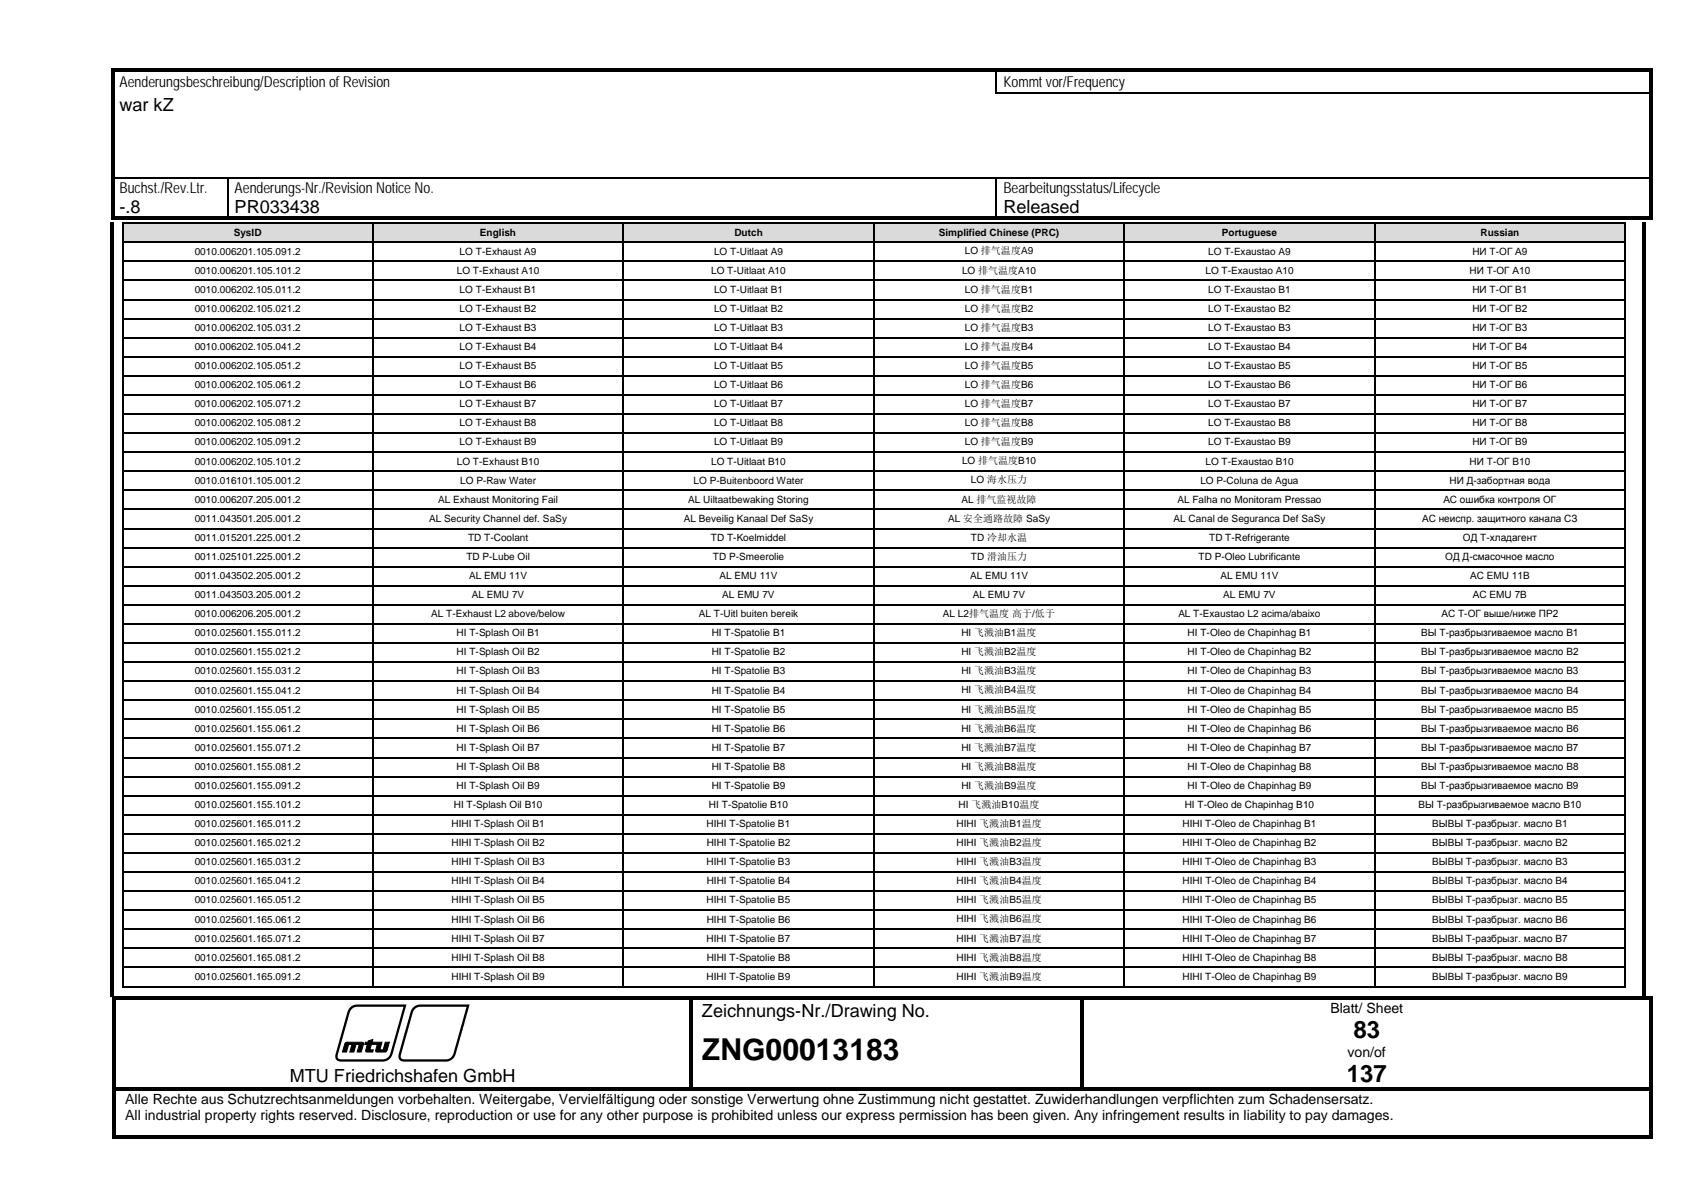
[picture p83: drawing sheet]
<svg xmlns="http://www.w3.org/2000/svg" width="297mm" height="210mm" viewBox="0 0 297 210" stroke-linecap="round" stroke-linejoin="round" font-family="sans-serif">
<defs><g id="words">
<text font-size="5.3" x="123.3" y="186.2">ZNG00013183</text>
<g font-size="4.2">
<text x="237.7" y="182.4">83</text>
<text x="236.5" y="190.1">137</text>
</g>
<g font-size="3.2">
<text x="21" y="19.5">war kZ</text>
<text x="21" y="37.4">-.8</text>
<text x="41.2" y="37.4">PR033438</text>
<text x="176.2" y="37.4">Released</text>
<text x="123.3" y="178.5">Zeichnungs-Nr./Drawing No.</text>
<text x="50.9" y="190">MTU Friedrichshafen GmbH</text>
</g>
<g font-size="2.6">
<text x="21" y="15.3">Aenderungsbeschreibung/Descriptionof Revision</text>
<text x="176.2" y="15.3">Kommt vor/Frequency</text>
<text x="21" y="33.9">Buchst./Rev.Ltr.</text>
<text x="41.2" y="33.9">Aenderungs-Nr./RevisionNotice No.</text>
<text x="176.2" y="33.9">Bearbeitungsstatus/Lifecycle</text>
</g>
<g font-size="2.5">
<text x="233.7" y="177.8">Blatt/ Sheet</text>
<text x="236.7" y="185.5">von/of</text>
<text x="22" y="193.8">Alle Rechte aus Schutzrechtsanmeldungen vorbehalten. Weitergabe, Vervielfältigung oder sonstige Verwertung ohne Zustimmung nicht gestattet. Zuwiderhandlungen verpflichten zum Schadensersatz.</text>
<text x="22" y="196.6">All industrial property rights reserved. Disclosure, reproduction or use for any other purpose is prohibited unless our express permission has been given. Any infringement results in liability to pay damages.</text>
</g>
<g font-size="1.8">
<text x="41.1" y="41.4">SysID</text>
<text x="84.3" y="41.4">English</text>
<text x="129" y="41.4">Dutch</text>
<text x="164.9" y="41.4">Simplified Chinese (PRC)</text>
<text x="214.6" y="41.4">Portuguese</text>
<text x="260" y="41.4">Russian</text>
<text x="34.2" y="44.7">0010.006201.105.091.2</text>
<text x="80.7" y="44.7">LO T-Exhaust A9</text>
<text x="125.4" y="44.7">LO T-Uitlaat A9</text>
<text x="169.5" y="44.7">LO 排气温度A9</text>
<text x="212.2" y="44.7">LO T-Exaustao A9</text>
<text x="258.6" y="44.7">НИ Т-ОГ А9</text>
<text x="34.2" y="48">0010.006201.105.101.2</text>
<text x="34.2" y="51.4">0010.006202.105.011.2</text>
<text x="80.2" y="48">LO T-Exhaust A10</text>
<text x="80.7" y="51.4">LO T-Exhaust B1</text>
<text x="124.9" y="48">LO T-Uitlaat A10</text>
<text x="125.4" y="51.4">LO T-Uitlaat B1</text>
<text x="169" y="48">LO 排气温度A10</text>
<text x="169.5" y="51.4">LO 排气温度B1</text>
<text x="211.7" y="48">LO T-Exaustao A10</text>
<text x="212.2" y="51.4">LO T-Exaustao B1</text>
<text x="258.1" y="48">НИ Т-ОГ А10</text>
<text x="258.6" y="51.4">НИ Т-ОГ В1</text>
<text x="34.2" y="54.8">0010.006202.105.021.2</text>
<text x="34.2" y="58.1">0010.006202.105.031.2</text>
<text x="80.7" y="54.8">LO T-Exhaust B2</text>
<text x="80.7" y="58.1">LO T-Exhaust B3</text>
<text x="125.4" y="58.1">LO T-Uitlaat B3</text>
<text x="125.4" y="54.8">LO T-Uitlaat B2</text>
<text x="169.5" y="58.1">LO 排气温度B3</text>
<text x="169.5" y="54.7">LO 排气温度B2</text>
<text x="212.2" y="58.1">LO T-Exaustao B3</text>
<text x="212.2" y="54.8">LO T-Exaustao B2</text>
<text x="258.6" y="58.1">НИ Т-ОГ В3</text>
<text x="258.6" y="54.8">НИ Т-ОГ В2</text>
<text x="34.2" y="61.5">0010.006202.105.041.2</text>
<text x="34.2" y="64.8">0010.006202.105.051.2</text>
<text x="80.7" y="61.5">LO T-Exhaust B4</text>
<text x="80.7" y="64.8">LO T-Exhaust B5</text>
<text x="125.4" y="64.8">LO T-Uitlaat B5</text>
<text x="125.4" y="61.5">LO T-Uitlaat B4</text>
<text x="169.5" y="64.8">LO 排气温度B5</text>
<text x="169.5" y="61.4">LO 排气温度B4</text>
<text x="212.2" y="64.8">LO T-Exaustao B5</text>
<text x="212.2" y="61.5">LO T-Exaustao B4</text>
<text x="258.6" y="64.8">НИ Т-ОГ В5</text>
<text x="258.6" y="61.5">НИ Т-ОГ В4</text>
<text x="34.2" y="68.2">0010.006202.105.061.2</text>
<text x="34.2" y="71.5">0010.006202.105.071.2</text>
<text x="80.7" y="68.2">LO T-Exhaust B6</text>
<text x="80.7" y="71.5">LO T-Exhaust B7</text>
<text x="125.4" y="71.5">LO T-Uitlaat B7</text>
<text x="125.4" y="68.2">LO T-Uitlaat B6</text>
<text x="169.5" y="71.5">LO 排气温度B7</text>
<text x="169.5" y="68.1">LO 排气温度B6</text>
<text x="212.2" y="71.5">LO T-Exaustao B7</text>
<text x="212.2" y="68.2">LO T-Exaustao B6</text>
<text x="258.6" y="71.5">НИ Т-ОГ В7</text>
<text x="258.6" y="68.2">НИ Т-ОГ В6</text>
<text x="34.2" y="74.9">0010.006202.105.081.2</text>
<text x="80.7" y="74.9">LO T-Exhaust B8</text>
<text x="125.4" y="74.9">LO T-Uitlaat B8</text>
<text x="169.5" y="74.8">LO 排气温度B8</text>
<text x="212.2" y="74.9">LO T-Exaustao B8</text>
<text x="258.6" y="74.9">НИ Т-ОГ В8</text>
<text x="34.2" y="78.2">0010.006202.105.091.2</text>
<text x="34.2" y="81.6">0010.006202.105.101.2</text>
<text x="80.2" y="81.6">LO T-Exhaust B10</text>
<text x="80.7" y="78.2">LO T-Exhaust B9</text>
<text x="124.9" y="81.6">LO T-Uitlaat B10</text>
<text x="125.4" y="78.2">LO T-Uitlaat B9</text>
<text x="169" y="81.6">LO 排气温度B10</text>
<text x="169.5" y="78.2">LO 排气温度B9</text>
<text x="211.7" y="81.6">LO T-Exaustao B10</text>
<text x="212.2" y="78.2">LO T-Exaustao B9</text>
<text x="258.1" y="81.6">НИ Т-ОГ В10</text>
<text x="258.6" y="78.2">НИ Т-ОГ В9</text>
<text x="34.2" y="84.9">0010.016101.105.001.2</text>
<text x="34.2" y="88.3">0010.006207.205.001.2</text>
<text x="77" y="88.3">AL Exhaust Monitoring Fail</text>
<text x="80.8" y="84.9">LO P-Raw Water</text>
<text x="120.9" y="88.3">AL Uiltaatbewaking Storing</text>
<text x="121.8" y="84.9">LO P-Buitenboord Water</text>
<text x="168.9" y="88.2">AL 排气监视故障</text>
<text x="170.5" y="84.9">LO 海水压力</text>
<text x="206.8" y="88.3">AL Falha no Monitoram Pressao</text>
<text x="210.8" y="84.9">LO P-Coluna de Agua</text>
<text x="253.5" y="88.3">АС ошибка контроля ОГ</text>
<text x="254.6" y="84.9">НИ Д-забортная вода</text>
<text x="34.2" y="91.6">0011.043501.205.001.2</text>
<text x="34.2" y="95">0011.015201.225.001.2</text>
<text x="75.4" y="91.6">AL Security Channel def. SaSy</text>
<text x="82.2" y="95">TD T-Coolant</text>
<text x="120.1" y="91.6">AL Beveilig Kanaal Def SaSy</text>
<text x="124.9" y="95">TD T-Koelmiddel</text>
<text x="166.5" y="91.6">AL 安全通路故障 SaSy</text>
<text x="170.5" y="95">TD 冷却水温</text>
<text x="206.1" y="91.6">AL Canal de Seguranca Def SaSy</text>
<text x="212.4" y="95">TD T-Refrigerante</text>
<text x="249.8" y="91.6">АС неиспр. защитного канала СЗ</text>
<text x="256.9" y="95">ОД Т-хладагент</text>
<text x="34.2" y="98.3">0011.025101.225.001.2</text>
<text x="34.2" y="101.7">0011.043502.205.001.2</text>
<text x="81.9" y="98.3">TD P-Lube Oil</text>
<text x="82.4" y="101.7">AL EMU 11V</text>
<text x="125.2" y="98.3">TD P-Smeerolie</text>
<text x="126.4" y="101.7">AL EMU 11V</text>
<text x="170.4" y="101.7">AL EMU 11V</text>
<text x="170.5" y="98.3">TD 滑油压力</text>
<text x="210.5" y="98.3">TD P-Oleo Lubrificante</text>
<text x="214.4" y="101.7">AL EMU 11V</text>
<text x="253.8" y="98.3">ОД Д-смасочное масло</text>
<text x="258.2" y="101.7">АС EMU 11В</text>
<text x="34.2" y="105">0011.043503.205.001.2</text>
<text x="82.9" y="105">AL EMU 7V</text>
<text x="126.9" y="105">AL EMU 7V</text>
<text x="170.9" y="105">AL EMU 7V</text>
<text x="214.9" y="105">AL EMU 7V</text>
<text x="258.7" y="105">AС EMU 7В</text>
<text x="34.2" y="108.4">0010.006206.205.001.2</text>
<text x="34.2" y="111.7">0010.025601.155.011.2</text>
<text x="75.7" y="108.4">AL T-Exhaust L2 above/below</text>
<text x="80.2" y="111.7">HI T-Splash Oil B1</text>
<text x="122.8" y="108.4">AL T-Uitl buiten bereik</text>
<text x="125" y="111.7">HI T-Spatolie B1</text>
<text x="165.6" y="108.4">AL L2排气温度 高于/低于</text>
<text x="168.9" y="111.7">HI 飞溅油B1温度</text>
<text x="207" y="108.4">AL T-Exaustao L2 acima/abaixo</text>
<text x="208.6" y="111.7">HI T-Oleo de Chapinhag B1</text>
<text x="249.6" y="111.7">ВЫ Т-разбрызгиваемое масло В1</text>
<text x="253.2" y="108.4">АС Т-ОГ выше/ниже ПР2</text>
<text x="34.2" y="115.1">0010.025601.155.021.2</text>
<text x="34.2" y="118.4">0010.025601.155.031.2</text>
<text x="80.2" y="118.4">HI T-Splash Oil B3</text>
<text x="80.2" y="115.1">HI T-Splash Oil B2</text>
<text x="125" y="118.4">HI T-Spatolie B3</text>
<text x="125" y="115.1">HI T-Spatolie B2</text>
<text x="168.9" y="118.4">HI 飞溅油B3温度</text>
<text x="168.9" y="115.1">HI 飞溅油B2温度</text>
<text x="208.6" y="118.4">HI T-Oleo de Chapinhag B3</text>
<text x="208.6" y="115.1">HI T-Oleo de Chapinhag B2</text>
<text x="249.6" y="118.4">ВЫ Т-разбрызгиваемое масло В3</text>
<text x="249.6" y="115.1">ВЫ Т-разбрызгиваемое масло В2</text>
<text x="34.2" y="121.8">0010.025601.155.041.2</text>
<text x="34.2" y="125.1">0010.025601.155.051.2</text>
<text x="80.2" y="125.1">HI T-Splash Oil B5</text>
<text x="80.2" y="121.8">HI T-Splash Oil B4</text>
<text x="125" y="125.1">HI T-Spatolie B5</text>
<text x="125" y="121.8">HI T-Spatolie B4</text>
<text x="168.9" y="125.1">HI 飞溅油B5温度</text>
<text x="168.9" y="121.8">HI 飞溅油B4温度</text>
<text x="208.6" y="125.1">HI T-Oleo de Chapinhag B5</text>
<text x="208.6" y="121.8">HI T-Oleo de Chapinhag B4</text>
<text x="249.6" y="125.1">ВЫ Т-разбрызгиваемое масло В5</text>
<text x="249.6" y="121.8">ВЫ Т-разбрызгиваемое масло В4</text>
<text x="34.2" y="128.5">0010.025601.155.061.2</text>
<text x="34.2" y="131.8">0010.025601.155.071.2</text>
<text x="80.2" y="131.8">HI T-Splash Oil B7</text>
<text x="80.2" y="128.5">HI T-Splash Oil B6</text>
<text x="125" y="131.8">HI T-Spatolie B7</text>
<text x="125" y="128.5">HI T-Spatolie B6</text>
<text x="168.9" y="131.8">HI 飞溅油B7温度</text>
<text x="168.9" y="128.5">HI 飞溅油B6温度</text>
<text x="208.6" y="131.8">HI T-Oleo de Chapinhag B7</text>
<text x="208.6" y="128.5">HI T-Oleo de Chapinhag B6</text>
<text x="249.6" y="131.8">ВЫ Т-разбрызгиваемое масло В7</text>
<text x="249.6" y="128.5">ВЫ Т-разбрызгиваемое масло В6</text>
<text x="34.2" y="135.2">0010.025601.155.081.2</text>
<text x="80.2" y="135.2">HI T-Splash Oil B8</text>
<text x="125" y="135.2">HI T-Spatolie B8</text>
<text x="168.9" y="135.2">HI 飞溅油B8温度</text>
<text x="208.6" y="135.2">HI T-Oleo de Chapinhag B8</text>
<text x="249.6" y="135.2">ВЫ Т-разбрызгиваемое масло В8</text>
<text x="34.2" y="138.5">0010.025601.155.091.2</text>
<text x="34.2" y="141.9">0010.025601.155.101.2</text>
<text x="79.7" y="141.9">HI T-Splash Oil B10</text>
<text x="80.2" y="138.5">HI T-Splash Oil B9</text>
<text x="124.5" y="141.9">HI T-Spatolie B10</text>
<text x="125" y="138.5">HI T-Spatolie B9</text>
<text x="168.4" y="141.9">HI 飞溅油B10温度</text>
<text x="168.9" y="138.5">HI 飞溅油B9温度</text>
<text x="208.1" y="141.9">HI T-Oleo de Chapinhag B10</text>
<text x="208.6" y="138.5">HI T-Oleo de Chapinhag B9</text>
<text x="249.1" y="141.9">ВЫ Т-разбрызгиваемое масло В10</text>
<text x="249.6" y="138.5">ВЫ Т-разбрызгиваемое масло В9</text>
<text x="34.2" y="145.2">0010.025601.165.011.2</text>
<text x="34.2" y="148.6">0010.025601.165.021.2</text>
<text x="79.3" y="145.2">HIHI T-Splash Oil B1</text>
<text x="79.3" y="148.6">HIHI T-Splash Oil B2</text>
<text x="124.1" y="145.2">HIHI T-Spatolie B1</text>
<text x="124.1" y="148.6">HIHI T-Spatolie B2</text>
<text x="168" y="145.2">HIHI 飞溅油B1温度</text>
<text x="168" y="148.6">HIHI 飞溅油B2温度</text>
<text x="207.7" y="145.2">HIHI T-Oleo de Chapinhag B1</text>
<text x="207.7" y="148.6">HIHI T-Oleo de Chapinhag B2</text>
<text x="251.5" y="145.2">ВЫВЫ Т-разбрызг. масло В1</text>
<text x="251.5" y="148.6">ВЫВЫ Т-разбрызг. масло В2</text>
<text x="34.2" y="152">0010.025601.165.031.2</text>
<text x="34.2" y="155.3">0010.025601.165.041.2</text>
<text x="79.3" y="152">HIHI T-Splash Oil B3</text>
<text x="79.3" y="155.3">HIHI T-Splash Oil B4</text>
<text x="124.1" y="152">HIHI T-Spatolie B3</text>
<text x="124.1" y="155.3">HIHI T-Spatolie B4</text>
<text x="168" y="151.9">HIHI 飞溅油B3温度</text>
<text x="168" y="155.3">HIHI 飞溅油B4温度</text>
<text x="207.7" y="152">HIHI T-Oleo de Chapinhag B3</text>
<text x="207.7" y="155.3">HIHI T-Oleo de Chapinhag B4</text>
<text x="251.5" y="152">ВЫВЫ Т-разбрызг. масло В3</text>
<text x="251.5" y="155.3">ВЫВЫ Т-разбрызг. масло В4</text>
<text x="34.2" y="158.6">0010.025601.165.051.2</text>
<text x="79.3" y="158.6">HIHI T-Splash Oil B5</text>
<text x="124.1" y="158.6">HIHI T-Spatolie B5</text>
<text x="168" y="158.6">HIHI 飞溅油B5温度</text>
<text x="168" y="162">HIHI 飞溅油B6温度</text>
<text x="207.7" y="158.6">HIHI T-Oleo de Chapinhag B5</text>
<text x="251.5" y="158.6">ВЫВЫ Т-разбрызг. масло В5</text>
<text x="34.2" y="162">0010.025601.165.061.2</text>
<text x="34.2" y="165.4">0010.025601.165.071.2</text>
<text x="79.3" y="165.4">HIHI T-Splash Oil B7</text>
<text x="79.3" y="162">HIHI T-Splash Oil B6</text>
<text x="124.1" y="165.4">HIHI T-Spatolie B7</text>
<text x="124.1" y="162">HIHI T-Spatolie B6</text>
<text x="168" y="165.3">HIHI 飞溅油B7温度</text>
<text x="207.7" y="165.4">HIHI T-Oleo de Chapinhag B7</text>
<text x="207.7" y="162">HIHI T-Oleo de Chapinhag B6</text>
<text x="251.5" y="165.4">ВЫВЫ Т-разбрызг. масло В7</text>
<text x="251.5" y="162">ВЫВЫ Т-разбрызг. масло В6</text>
<text x="34.2" y="168.7">0010.025601.165.081.2</text>
<text x="34.2" y="172.1">0010.025601.165.091.2</text>
<text x="79.3" y="172.1">HIHI T-Splash Oil B9</text>
<text x="79.3" y="168.7">HIHI T-Splash Oil B8</text>
<text x="124.1" y="172.1">HIHI T-Spatolie B9</text>
<text x="124.1" y="168.7">HIHI T-Spatolie B8</text>
<text x="168" y="172">HIHI 飞溅油B9温度</text>
<text x="168" y="168.7">HIHI 飞溅油B8温度</text>
<text x="207.7" y="172.1">HIHI T-Oleo de Chapinhag B9</text>
<text x="207.7" y="168.7">HIHI T-Oleo de Chapinhag B8</text>
<text x="251.5" y="172.1">ВЫВЫ Т-разбрызг. масло В9</text>
<text x="251.5" y="168.7">ВЫВЫ Т-разбрызг. масло В8</text>
</g>
</g></defs>
<g fill="#000">
<path d="M19.5 12h.6v.5h-.6z" fill-rule="evenodd"/>
<path d="M19.5 12h.6v.5h-.6z" fill-rule="evenodd"/>
<path d="M19.5 12.5h.6v3.7h-.6z" fill-rule="evenodd"/>
<path d="M19.5 16.2h.6v.3h-.6z" fill-rule="evenodd"/>
<path d="M20.1 12h154.8v.5h-154.8z" fill-rule="evenodd"/>
<path d="M174.9 12h.5v.5h-.5z" fill-rule="evenodd"/>
<path d="M175.4 12h24.6v.5h-24.6z" fill-rule="evenodd"/>
<path d="M200 12h.6v.5h-.6z" fill-rule="evenodd"/>
<path d="M200.6 12h89.2v.5h-89.2z" fill-rule="evenodd"/>
<path d="M289.8 12h.5v.5h-.5z" fill-rule="evenodd"/>
<path d="M289.8 12h.5v.5h-.5z" fill-rule="evenodd"/>
<path d="M289.8 12.5h.5v3.7h-.5z" fill-rule="evenodd"/>
<path d="M289.8 16.2h.5v.3h-.5z" fill-rule="evenodd"/>
<path d="M19.5 16.5h.6v3.7h-.6z" fill-rule="evenodd"/>
<path d="M19.5 20.2h.6v3.6h-.6z" fill-rule="evenodd"/>
<path d="M19.5 23.8h.6v3.7h-.6z" fill-rule="evenodd"/>
<path d="M19.5 27.5h.6v3.6h-.6z" fill-rule="evenodd"/>
<path d="M19.5 31.4h.6v3h-.6z" fill-rule="evenodd"/>
<path d="M19.5 34.4h.6v3.7h-.6z" fill-rule="evenodd"/>
<path d="M19.5 38.1h.6v.5h-.6z" fill-rule="evenodd"/>
<path d="M19.5 38.1h.6v.5h-.6z" fill-rule="evenodd"/>
<path d="M20.1 38.1h19.8v.5h-19.8z" fill-rule="evenodd"/>
<path d="M39.9 38.1h.5v.5h-.5z" fill-rule="evenodd"/>
<path d="M40.4 38.1h134.5v.5h-134.5z" fill-rule="evenodd"/>
<path d="M174.9 38.1h.5v.5h-.5z" fill-rule="evenodd"/>
<path d="M175.4 38.1h114.4v.5h-114.4z" fill-rule="evenodd"/>
<path d="M289.8 16.5h.5v3.7h-.5z" fill-rule="evenodd"/>
<path d="M289.8 20.2h.5v3.6h-.5z" fill-rule="evenodd"/>
<path d="M289.8 23.8h.5v3.7h-.5z" fill-rule="evenodd"/>
<path d="M289.8 27.5h.5v3.6h-.5z" fill-rule="evenodd"/>
<path d="M289.8 31.4h.5v3h-.5z" fill-rule="evenodd"/>
<path d="M289.8 34.4h.5v3.7h-.5z" fill-rule="evenodd"/>
<path d="M289.8 38.1h.5v.5h-.5z" fill-rule="evenodd"/>
<path d="M289.8 38.1h.5v.5h-.5z" fill-rule="evenodd"/>
<path d="M19.8 175h.5v.5h-.5z" fill-rule="evenodd"/>
<path d="M19.8 175h.5v.5h-.5z" fill-rule="evenodd"/>
<path d="M20.3 175h100.8v.5h-100.8z" fill-rule="evenodd"/>
<path d="M121.1 175h.5v.5h-.5z" fill-rule="evenodd"/>
<path d="M121.6 175h68.2v.5h-68.2z" fill-rule="evenodd"/>
<path d="M189.8 175h.6v.5h-.6z" fill-rule="evenodd"/>
<path d="M190.4 175h99.4v.5h-99.4z" fill-rule="evenodd"/>
<path d="M289.8 175h.5v.5h-.5z" fill-rule="evenodd"/>
<path d="M289.8 175h.5v.5h-.5z" fill-rule="evenodd"/>
<path d="M19.8 175.5h.5v15.4h-.5z" fill-rule="evenodd"/>
<path d="M19.8 190.9h.5v.6h-.5z" fill-rule="evenodd"/>
<path d="M19.8 191.5h.5v8h-.5z" fill-rule="evenodd"/>
<path d="M20.3 190.9h100.8v.6h-100.8z" fill-rule="evenodd"/>
<path d="M121.1 175.5h.5v15.4h-.5z" fill-rule="evenodd"/>
<path d="M121.1 190.9h.5v.6h-.5z" fill-rule="evenodd"/>
<path d="M121.6 190.9h68.2v.6h-68.2z" fill-rule="evenodd"/>
<path d="M189.8 175.5h.6v15.4h-.6z" fill-rule="evenodd"/>
<path d="M189.8 190.9h.6v.6h-.6z" fill-rule="evenodd"/>
<path d="M190.4 190.9h99.4v.6h-99.4z" fill-rule="evenodd"/>
<path d="M289.8 175.5h.5v15.4h-.5z" fill-rule="evenodd"/>
<path d="M289.8 190.9h.5v.6h-.5z" fill-rule="evenodd"/>
<path d="M289.8 191.5h.5v8h-.5z" fill-rule="evenodd"/>
<path d="M19.8 199.5h.5v.5h-.5z" fill-rule="evenodd"/>
<path d="M19.8 199.5h.5v.5h-.5z" fill-rule="evenodd"/>
<path d="M20.3 199.5h269.5v.5h-269.5z" fill-rule="evenodd"/>
<path d="M289.8 199.5h.5v.5h-.5z" fill-rule="evenodd"/>
<path d="M289.8 199.5h.5v.5h-.5z" fill-rule="evenodd"/>
</g>
<path d="M175 12.5v3.7M20.1 31.3h19.8M40 31.4v6.7M40.1 31.3h134.8M175 31.4v6.7M175.2 31.3h114.6" fill="none" stroke="#000" stroke-width=".25"/>
<path d="M174.9 16.3h25.1M200.4 16.3h89.4" fill="none" stroke="#000" stroke-width=".34"/>
<g fill="#000">
<path d="M200 16.2h.4v.3h-.4zM19.5 31.1h.6v.3h-.6zM39.9 31.4h.2zM39.9 31.1h.2v.3h-.2zM174.9 31.4h.3zM174.9 31.1h.3v.3h-.3zM289.8 31.1h.5v.3h-.5zM60.6 183.2l.3-.2h2.2a.47 .47 0 0 1 .6 .1 .47 .47 0 0 1 .1 .6l-.4 1h-.7l.4-1.3h-.6l-.3 1.3h-.8l.4-1.3h-.6l-.3 1.3h-.8zM64.2 183h.4l.1-.2 .8-.3-.2 .5h1.8l-.4 1.4h.6l.4-1.4h.7l-.1 .4a1.4 1.4 0 0 1-.7 1.3h-1a.44 .44 0 0 1-.6-.3l.3-1h-1.1l-.2 1h.6l-.1 .3h-.5a.51 .51 0 0 1-.8-.3l.3-1h-.4z"/>
<path d="M61.5 176.9l.6-.4 .6-.1h8.7l-2.4 8.6a2.24 2.24 0 0 1-2.7 1.4h-6.4a1.06 1.06 0 0 1-1-.6 1.06 1.06 0 0 1 .2-1.1l1.9-6.9zM61.8 177.2l-.4 .7-2 7.2a.69 .69 0 0 0 .1 .8 .69 .69 0 0 0 .8 .1h6.9a1.38 1.38 0 0 0 1.4-1.1l2.3-8.1h-8.2z"/>
<path d="M72.6 176.9l.6-.4 .6-.1h8.7l-2.5 8.6a2.21 2.21 0 0 1-2.6 1.4h-6.4a1.06 1.06 0 0 1-1-.6 1.06 1.06 0 0 1 .1-1.1l2-7.1zM72.9 177.2l-.4 .7-2 7.2a.69 .69 0 0 0 .1 .8 .69 .69 0 0 0 .8 .1h6.9a1.38 1.38 0 0 0 1.4-1.1l2.2-8.1h-8.1z"/>
</g>
<path d="M60.6 183.2l.3-.2h2.2a.47 .47 0 0 1 .6 .1 .47 .47 0 0 1 .1 .6l-.4 1h-.7l.4-1.3h-.6l-.3 1.3h-.8l.4-1.3h-.6l-.3 1.3h-.8zM64.2 183h.4l.1-.2 .8-.3-.2 .5h1.8l-.4 1.4h.6l.4-1.4h.7l-.1 .4a1.4 1.4 0 0 1-.7 1.3h-1a.44 .44 0 0 1-.6-.3l.3-1h-1.1l-.2 1h.6l-.1 .3h-.5a.51 .51 0 0 1-.8-.3l.3-1h-.4z" fill="none" stroke="#000" stroke-width=".18"/>
<g fill="#dadada">
<path d="M21.7 39.4h43.6v3h-43.6z" fill-rule="evenodd"/>
<path d="M22.1 39.7h42.9v2.3h-42.9z" fill-rule="evenodd"/>
<path d="M65.7 39.4h43.6v3h-43.6z" fill-rule="evenodd"/>
<path d="M66 39.7h43v2.3h-43z" fill-rule="evenodd"/>
<path d="M109.7 39.4h43.6v3h-43.6z" fill-rule="evenodd"/>
<path d="M110 39.7h43v2.3h-43z" fill-rule="evenodd"/>
<path d="M153.7 39.4h43.6v3h-43.6z" fill-rule="evenodd"/>
<path d="M154 39.7h43v2.3h-43z" fill-rule="evenodd"/>
<path d="M197.7 39.4h43.6v3h-43.6z" fill-rule="evenodd"/>
<path d="M198 39.7h42.9v2.3h-42.9z" fill-rule="evenodd"/>
<path d="M241.7 39.4h43.6v3h-43.6z" fill-rule="evenodd"/>
</g>
<path d="M242 39.7h42.9v2.3h-42.9z" fill="#dadada"/>
<g fill="#000">
<path d="M21.4 39h.3v.4h-.3zM21.4 39h.3v.3h-.3zM65.3 39.3l.4 .1zM65.3 39h.4v.3h-.4zM109.3 39.3l.4 .1zM109.3 39h.4v.3h-.4zM153.3 39.3l.4 .1zM153.3 39h.4v.3h-.4zM197.3 39.3l.4 .1zM197.3 39h.4v.3h-.4zM241.3 39.3l.3 .1zM241.3 39h.3v.3h-.3z"/>
<path d="M285.3 39h.3v.4h-.3zM285.3 39h.3v.3h-.3zM21.4 42.4h.3v.3h-.3zM21.4 45.7h.3v.4h-.3zM21.4 49.1h.3v.3h-.3zM21.4 52.4h.3v.4h-.3zM21.4 55.8h.3v.3h-.3zM21.4 59.1h.3v.4h-.3zM65.3 42.4h.4v.3h-.4zM65.3 45.7h.4v.4h-.4zM65.3 49.1h.4v.3h-.4zM65.3 52.4h.4v.4h-.4z"/>
<path d="M65.3 55.8h.4v.3h-.4zM65.3 59.1h.4v.4h-.4zM109.3 42.4h.4v.3h-.4zM109.3 45.7h.4v.4h-.4zM109.3 49.1h.4v.3h-.4zM109.3 52.4h.4v.4h-.4zM109.3 55.8h.4v.3h-.4zM109.3 59.1h.4v.4h-.4zM153.3 42.4h.4v.3h-.4zM153.3 45.7h.4v.4h-.4zM153.3 49.1h.4v.3h-.4zM153.3 52.4h.4v.4h-.4z"/>
<path d="M153.3 55.8h.4v.3h-.4zM153.3 59.1h.4v.4h-.4zM197.3 42.4h.4v.3h-.4zM197.3 45.7h.4v.4h-.4zM197.3 49.1h.4v.3h-.4zM197.3 52.4h.4v.4h-.4zM197.3 55.8h.4v.3h-.4zM197.3 59.1h.4v.4h-.4zM241.3 42.4h.3v.3h-.3zM241.3 45.7h.3v.4h-.3zM241.3 49.1h.3v.3h-.3zM241.3 52.4h.3v.4h-.3z"/>
<path d="M241.3 55.8h.3v.3h-.3zM241.3 59.1h.3v.4h-.3zM285.3 42.4h.3v.3h-.3zM285.3 45.7h.3v.4h-.3zM285.3 49.1h.3v.3h-.3zM285.3 52.4h.3v.4h-.3zM285.3 55.8h.3v.3h-.3zM285.3 59.1h.3v.4h-.3zM21.4 62.5h.3v.3h-.3zM21.4 65.8h.3v.4h-.3zM21.4 69.2h.3v.3h-.3zM21.4 72.5h.3v.4h-.3z"/>
<path d="M21.4 75.9h.3v.3h-.3zM21.4 79.2h.3v.4h-.3zM65.3 62.5h.4v.3h-.4zM65.3 65.8h.4v.4h-.4zM65.3 69.2h.4v.3h-.4zM65.3 72.5h.4v.4h-.4zM65.3 75.9h.4v.3h-.4zM65.3 79.2h.4v.4h-.4zM109.3 62.5h.4v.3h-.4zM109.3 65.8h.4v.4h-.4zM109.3 69.2h.4v.3h-.4zM109.3 72.5h.4v.4h-.4z"/>
<path d="M109.3 75.9h.4v.3h-.4zM109.3 79.2h.4v.4h-.4zM153.3 62.5h.4v.3h-.4zM153.3 65.8h.4v.4h-.4zM153.3 69.2h.4v.3h-.4zM153.3 72.5h.4v.4h-.4zM153.3 75.9h.4v.3h-.4zM153.3 79.2h.4v.4h-.4zM197.3 62.5h.4v.3h-.4zM197.3 65.8h.4v.4h-.4zM197.3 69.2h.4v.3h-.4zM197.3 72.5h.4v.4h-.4z"/>
<path d="M197.3 75.9h.4v.3h-.4zM197.3 79.2h.4v.4h-.4zM241.3 62.5h.3v.3h-.3zM241.3 65.8h.3v.4h-.3zM241.3 69.2h.3v.3h-.3zM241.3 72.5h.3v.4h-.3zM241.3 75.9h.3v.3h-.3zM241.3 79.2h.3v.4h-.3zM285.3 62.5h.3v.3h-.3zM285.3 65.8h.3v.4h-.3zM285.3 69.2h.3v.3h-.3zM285.3 72.5h.3v.4h-.3z"/>
<path d="M285.3 75.9h.3v.3h-.3zM285.3 79.2h.3v.4h-.3zM21.4 82.6h.3v.4h-.3zM21.4 85.9h.3v.4h-.3zM21.4 89.3h.3v.3h-.3zM21.4 92.6h.3v.4h-.3zM21.4 96h.3v.4h-.3zM21.4 99.3h.3v.4h-.3zM65.3 82.6h.4v.4h-.4zM65.3 85.9h.4v.4h-.4zM65.3 89.3h.4v.3h-.4zM65.3 92.6h.4v.4h-.4z"/>
<path d="M65.3 96h.4v.4h-.4zM65.3 99.3h.4v.4h-.4zM109.3 82.6h.4v.4h-.4zM109.3 85.9h.4v.4h-.4zM109.3 89.3h.4v.3h-.4zM109.3 92.6h.4v.4h-.4zM109.3 96h.4v.4h-.4zM109.3 99.3h.4v.4h-.4zM153.3 82.6h.4v.4h-.4zM153.3 85.9h.4v.4h-.4zM153.3 89.3h.4v.3h-.4zM153.3 92.6h.4v.4h-.4z"/>
<path d="M153.3 96h.4v.4h-.4zM153.3 99.3h.4v.4h-.4zM197.3 82.6h.4v.4h-.4zM197.3 85.9h.4v.4h-.4zM197.3 89.3h.4v.3h-.4zM197.3 92.6h.4v.4h-.4zM197.3 96h.4v.4h-.4zM197.3 99.3h.4v.4h-.4zM241.3 82.6h.3v.4h-.3zM241.3 85.9h.3v.4h-.3zM241.3 89.3h.3v.3h-.3zM241.3 92.6h.3v.4h-.3z"/>
<path d="M241.3 96h.3v.4h-.3zM241.3 99.3h.3v.4h-.3zM285.3 82.6h.3v.4h-.3zM285.3 85.9h.3v.4h-.3zM285.3 89.3h.3v.3h-.3zM285.3 92.6h.3v.4h-.3zM285.3 96h.3v.4h-.3zM285.3 99.3h.3v.4h-.3zM21.4 102.7h.3v.4h-.3zM21.4 106h.3v.4h-.3zM21.4 109.4h.3v.3h-.3zM21.4 112.8h.3v.3h-.3z"/>
<path d="M21.4 116.1h.3v.4h-.3zM21.4 119.4h.3v.4h-.3zM65.3 102.7h.4v.4h-.4zM65.3 106h.4v.4h-.4zM65.3 109.4h.4v.3h-.4zM65.3 112.8h.4v.3h-.4zM65.3 116.1h.4v.4h-.4zM65.3 119.4h.4v.4h-.4zM109.3 102.7h.4v.4h-.4zM109.3 106h.4v.4h-.4zM109.3 109.4h.4v.3h-.4zM109.3 112.8h.4v.3h-.4z"/>
<path d="M109.3 116.1h.4v.4h-.4zM109.3 119.4h.4v.4h-.4zM153.3 102.7h.4v.4h-.4zM153.3 106h.4v.4h-.4zM153.3 109.4h.4v.3h-.4zM153.3 112.8h.4v.3h-.4zM153.3 116.1h.4v.4h-.4zM153.3 119.4h.4v.4h-.4zM197.3 102.7h.4v.4h-.4zM197.3 106h.4v.4h-.4zM197.3 109.4h.4v.3h-.4zM197.3 112.8h.4v.3h-.4z"/>
<path d="M197.3 116.1h.4v.4h-.4zM197.3 119.4h.4v.4h-.4zM241.3 102.7h.3v.4h-.3zM241.3 106h.3v.4h-.3zM241.3 109.4h.3v.3h-.3zM241.3 112.8h.3v.3h-.3zM241.3 116.1h.3v.4h-.3zM241.3 119.4h.3v.4h-.3zM285.3 102.7h.3v.4h-.3zM285.3 106h.3v.4h-.3zM285.3 109.4h.3v.3h-.3zM285.3 112.8h.3v.3h-.3z"/>
<path d="M285.3 116.1h.3v.4h-.3zM285.3 119.4h.3v.4h-.3zM21.4 122.8h.3v.4h-.3zM21.4 126.2h.3v.3h-.3zM21.4 129.5h.3v.4h-.3zM21.4 132.9h.3v.3h-.3zM21.4 136.2h.3v.4h-.3zM21.4 139.6h.3v.3h-.3zM65.3 122.8h.4v.4h-.4zM65.3 126.2h.4v.3h-.4zM65.3 129.5h.4v.4h-.4zM65.3 132.9h.4v.3h-.4z"/>
<path d="M65.3 136.2h.4v.4h-.4zM65.3 139.6h.4v.3h-.4zM109.3 122.8h.4v.4h-.4zM109.3 126.2h.4v.3h-.4zM109.3 129.5h.4v.4h-.4zM109.3 132.9h.4v.3h-.4zM109.3 136.2h.4v.4h-.4zM109.3 139.6h.4v.3h-.4zM153.3 122.8h.4v.4h-.4zM153.3 126.2h.4v.3h-.4zM153.3 129.5h.4v.4h-.4zM153.3 132.9h.4v.3h-.4z"/>
<path d="M153.3 136.2h.4v.4h-.4zM153.3 139.6h.4v.3h-.4zM197.3 122.8h.4v.4h-.4zM197.3 126.2h.4v.3h-.4zM197.3 129.5h.4v.4h-.4zM197.3 132.9h.4v.3h-.4zM197.3 136.2h.4v.4h-.4zM197.3 139.6h.4v.3h-.4zM241.3 122.8h.3v.4h-.3zM241.3 126.2h.3v.3h-.3zM241.3 129.5h.3v.4h-.3zM241.3 132.9h.3v.3h-.3z"/>
<path d="M241.3 136.2h.3v.4h-.3zM241.3 139.6h.3v.3h-.3zM285.3 122.8h.3v.4h-.3zM285.3 126.2h.3v.3h-.3zM285.3 129.5h.3v.4h-.3zM285.3 132.9h.3v.3h-.3zM285.3 136.2h.3v.4h-.3zM285.3 139.6h.3v.3h-.3zM21.4 142.9h.3v.4h-.3zM21.4 146.3h.3v.3h-.3zM21.4 149.6h.3v.4h-.3zM21.4 153h.3v.3h-.3z"/>
<path d="M21.4 156.3h.3v.4h-.3zM65.3 142.9h.4v.4h-.4zM65.3 146.3h.4v.3h-.4zM65.3 149.6h.4v.4h-.4zM65.3 153h.4v.3h-.4zM65.3 156.3h.4v.4h-.4zM109.3 142.9h.4v.4h-.4zM109.3 146.3h.4v.3h-.4zM109.3 149.6h.4v.4h-.4zM109.3 153h.4v.3h-.4zM109.3 156.3h.4v.4h-.4zM153.3 142.9h.4v.4h-.4z"/>
<path d="M153.3 146.3h.4v.3h-.4zM153.3 149.6h.4v.4h-.4zM153.3 153h.4v.3h-.4zM153.3 156.3h.4v.4h-.4zM197.3 142.9h.4v.4h-.4zM197.3 146.3h.4v.3h-.4zM197.3 149.6h.4v.4h-.4zM197.3 153h.4v.3h-.4zM197.3 156.3h.4v.4h-.4zM241.3 142.9h.3v.4h-.3zM241.3 146.3h.3v.3h-.3zM241.3 149.6h.3v.4h-.3z"/>
<path d="M241.3 153h.3v.3h-.3zM241.3 156.3h.3v.4h-.3zM285.3 142.9h.3v.4h-.3zM285.3 146.3h.3v.3h-.3zM285.3 149.6h.3v.4h-.3zM285.3 153h.3v.3h-.3zM285.3 156.3h.3v.4h-.3zM21.4 159.7h.3v.3h-.3zM21.4 163h.3v.4h-.3zM21.4 166.4h.3v.3h-.3zM21.4 169.7h.3v.4h-.3zM21.4 173.1h.3v.3h-.3z"/>
<path d="M65.3 159.7h.4v.3h-.4zM65.3 163h.4v.4h-.4zM65.3 166.4h.4v.3h-.4zM65.3 169.7h.4v.4h-.4zM65.3 173.1h.4v.3h-.4zM109.3 159.7h.4v.3h-.4zM109.3 163h.4v.4h-.4zM109.3 166.4h.4v.3h-.4zM109.3 169.7h.4v.4h-.4zM109.3 173.1h.4v.3h-.4zM153.3 159.7h.4v.3h-.4zM153.3 163h.4v.4h-.4z"/>
<path d="M153.3 166.4h.4v.3h-.4zM153.3 169.7h.4v.4h-.4zM153.3 173.1h.4v.3h-.4zM197.3 159.7h.4v.3h-.4zM197.3 163h.4v.4h-.4zM197.3 166.4h.4v.3h-.4zM197.3 169.7h.4v.4h-.4zM197.3 173.1h.4v.3h-.4zM241.3 159.7h.3v.3h-.3zM241.3 163h.3v.4h-.3zM241.3 166.4h.3v.3h-.3zM241.3 169.7h.3v.4h-.3z"/>
<path d="M241.3 173.1h.3v.3h-.3zM285.3 159.7h.3v.3h-.3zM285.3 163h.3v.4h-.3zM285.3 166.4h.3v.3h-.3zM285.3 169.7h.3v.4h-.3zM285.3 173.1h.3v.3h-.3z"/>
</g>
<g fill="none" stroke="#000" stroke-width=".34">
<path d="M21.5 39.4v3M21.7 39.2h43.6M65.5 39.4v3M65.7 39.2h43.6M109.5 39.4v3M109.7 39.2h43.6M153.5 39.4v3M153.7 39.2h43.6M197.5 39.4v3M197.7 39.2h43.6M241.5 39.4v3M241.6 39.2h43.7"/>
<path d="M285.5 39.4v3M21.5 42.7v3M21.5 46.1v3M21.5 49.4v3M21.5 52.8v3M21.5 56.1v3M21.5 59.5v3M21.7 42.5h43.6M21.7 45.9h43.6M21.7 49.2h43.6M21.7 52.6h43.6M21.7 55.9h43.6"/>
<path d="M21.7 59.3h43.6M65.5 42.7v3M65.5 46.1v3M65.5 49.4v3M65.5 52.8v3M65.5 56.1v3M65.5 59.5v3M65.7 42.5h43.6M65.7 45.9h43.6M65.7 49.2h43.6M65.7 52.6h43.6M65.7 55.9h43.6"/>
<path d="M65.7 59.3h43.6M109.5 42.7v3M109.5 46.1v3M109.5 49.4v3M109.5 52.8v3M109.5 56.1v3M109.5 59.5v3M109.7 42.5h43.6M109.7 45.9h43.6M109.7 49.2h43.6M109.7 52.6h43.6M109.7 55.9h43.6"/>
<path d="M109.7 59.3h43.6M153.5 42.7v3M153.5 46.1v3M153.5 49.4v3M153.5 52.8v3M153.5 56.1v3M153.5 59.5v3M153.7 42.5h43.6M153.7 45.9h43.6M153.7 49.2h43.6M153.7 52.6h43.6M153.7 55.9h43.6"/>
<path d="M153.7 59.3h43.6M197.5 42.7v3M197.5 46.1v3M197.5 49.4v3M197.5 52.8v3M197.5 56.1v3M197.5 59.5v3M197.7 42.5h43.6M197.7 45.9h43.6M197.7 49.2h43.6M197.7 52.6h43.6M197.7 55.9h43.6"/>
<path d="M197.7 59.3h43.6M241.5 42.7v3M241.5 46.1v3M241.5 49.4v3M241.5 52.8v3M241.5 56.1v3M241.5 59.5v3M241.6 42.5h43.7M241.6 45.9h43.7M241.6 49.2h43.7M241.6 52.6h43.7M241.6 55.9h43.7"/>
<path d="M241.6 59.3h43.7M285.5 42.7v3M285.5 46.1v3M285.5 49.4v3M285.5 52.8v3M285.5 56.1v3M285.5 59.5v3M21.5 62.8v3M21.5 66.2v3M21.5 69.5v3M21.5 72.9v3M21.5 76.2v3"/>
<path d="M21.5 79.6v3M21.7 62.7h43.6M21.7 66h43.6M21.7 69.3h43.6M21.7 72.7h43.6M21.7 76.1h43.6M21.7 79.4h43.6M65.5 62.8v3M65.5 66.2v3M65.5 69.5v3M65.5 72.9v3M65.5 76.2v3"/>
<path d="M65.5 79.6v3M65.7 62.7h43.6M65.7 66h43.6M65.7 69.3h43.6M65.7 72.7h43.6M65.7 76.1h43.6M65.7 79.4h43.6M109.5 62.8v3M109.5 66.2v3M109.5 69.5v3M109.5 72.9v3M109.5 76.2v3"/>
<path d="M109.5 79.6v3M109.7 62.7h43.6M109.7 66h43.6M109.7 69.3h43.6M109.7 72.7h43.6M109.7 76.1h43.6M109.7 79.4h43.6M153.5 62.8v3M153.5 66.2v3M153.5 69.5v3M153.5 72.9v3M153.5 76.2v3"/>
<path d="M153.5 79.6v3M153.7 62.7h43.6M153.7 66h43.6M153.7 69.3h43.6M153.7 72.7h43.6M153.7 76.1h43.6M153.7 79.4h43.6M197.5 62.8v3M197.5 66.2v3M197.5 69.5v3M197.5 72.9v3M197.5 76.2v3"/>
<path d="M197.5 79.6v3M197.7 62.7h43.6M197.7 66h43.6M197.7 69.3h43.6M197.7 72.7h43.6M197.7 76.1h43.6M197.7 79.4h43.6M241.5 62.8v3M241.5 66.2v3M241.5 69.5v3M241.5 72.9v3M241.5 76.2v3"/>
<path d="M241.5 79.6v3M241.6 62.7h43.7M241.6 66h43.7M241.6 69.3h43.7M241.6 72.7h43.7M241.6 76.1h43.7M241.6 79.4h43.7M285.5 62.8v3M285.5 66.2v3M285.5 69.5v3M285.5 72.9v3M285.5 76.2v3"/>
<path d="M285.5 79.6v3M21.5 83v2.9M21.5 86.3v3M21.5 89.6v3M21.5 93v3M21.5 96.4v2.9M21.5 99.7v3M21.7 82.8h43.6M21.7 86.1h43.6M21.7 89.5h43.6M21.7 92.8h43.6M21.7 96.2h43.6"/>
<path d="M21.7 99.5h43.6M65.5 83v2.9M65.5 86.3v3M65.5 89.6v3M65.5 93v3M65.5 96.4v2.9M65.5 99.7v3M65.7 82.8h43.6M65.7 86.1h43.6M65.7 89.5h43.6M65.7 92.8h43.6M65.7 96.2h43.6"/>
<path d="M65.7 99.5h43.6M109.5 83v2.9M109.5 86.3v3M109.5 89.6v3M109.5 93v3M109.5 96.4v2.9M109.5 99.7v3M109.7 82.8h43.6M109.7 86.1h43.6M109.7 89.5h43.6M109.7 92.8h43.6M109.7 96.2h43.6"/>
<path d="M109.7 99.5h43.6M153.5 83v2.9M153.5 86.3v3M153.5 89.6v3M153.5 93v3M153.5 96.4v2.9M153.5 99.7v3M153.7 82.8h43.6M153.7 86.1h43.6M153.7 89.5h43.6M153.7 92.8h43.6M153.7 96.2h43.6"/>
<path d="M153.7 99.5h43.6M197.5 83v2.9M197.5 86.3v3M197.5 89.6v3M197.5 93v3M197.5 96.4v2.9M197.5 99.7v3M197.7 82.8h43.6M197.7 86.1h43.6M197.7 89.5h43.6M197.7 92.8h43.6M197.7 96.2h43.6"/>
<path d="M197.7 99.5h43.6M241.5 83v2.9M241.5 86.3v3M241.5 89.6v3M241.5 93v3M241.5 96.4v2.9M241.5 99.7v3M241.6 82.8h43.7M241.6 86.1h43.7M241.6 89.5h43.7M241.6 92.8h43.7M241.6 96.2h43.7"/>
<path d="M241.6 99.5h43.7M285.5 83v2.9M285.5 86.3v3M285.5 89.6v3M285.5 93v3M285.5 96.4v2.9M285.5 99.7v3M21.5 103.1v2.9M21.5 106.4v3M21.5 109.7v3.1M21.5 113.1v3M21.5 116.5v2.9"/>
<path d="M21.5 119.8v3M21.7 102.9h43.6M21.7 106.2h43.6M21.7 109.6h43.6M21.7 112.9h43.6M21.7 116.3h43.6M21.7 119.6h43.6M65.5 103.1v2.9M65.5 106.4v3M65.5 109.7v3.1M65.5 113.1v3M65.5 116.5v2.9"/>
<path d="M65.5 119.8v3M65.7 102.9h43.6M65.7 106.2h43.6M65.7 109.6h43.6M65.7 112.9h43.6M65.7 116.3h43.6M65.7 119.6h43.6M109.5 103.1v2.9M109.5 106.4v3M109.5 109.7v3.1M109.5 113.1v3M109.5 116.5v2.9"/>
<path d="M109.5 119.8v3M109.7 102.9h43.6M109.7 106.2h43.6M109.7 109.6h43.6M109.7 112.9h43.6M109.7 116.3h43.6M109.7 119.6h43.6M153.5 103.1v2.9M153.5 106.4v3M153.5 109.7v3.1M153.5 113.1v3M153.5 116.5v2.9"/>
<path d="M153.5 119.8v3M153.7 102.9h43.6M153.7 106.2h43.6M153.7 109.6h43.6M153.7 112.9h43.6M153.7 116.3h43.6M153.7 119.6h43.6M197.5 103.1v2.9M197.5 106.4v3M197.5 109.7v3.1M197.5 113.1v3M197.5 116.5v2.9"/>
<path d="M197.5 119.8v3M197.7 102.9h43.6M197.7 106.2h43.6M197.7 109.6h43.6M197.7 112.9h43.6M197.7 116.3h43.6M197.7 119.6h43.6M241.5 103.1v2.9M241.5 106.4v3M241.5 109.7v3.1M241.5 113.1v3M241.5 116.5v2.9"/>
<path d="M241.5 119.8v3M241.6 102.9h43.7M241.6 106.2h43.7M241.6 109.6h43.7M241.6 112.9h43.7M241.6 116.3h43.7M241.6 119.6h43.7M285.5 103.1v2.9M285.5 106.4v3M285.5 109.7v3.1M285.5 113.1v3M285.5 116.5v2.9"/>
<path d="M285.5 119.8v3M21.5 123.2v3M21.5 126.5v3M21.5 129.9v3M21.5 133.2v3M21.5 136.6v3M21.5 139.9v3M21.7 123h43.6M21.7 126.3h43.6M21.7 129.7h43.6M21.7 133h43.6M21.7 136.4h43.6"/>
<path d="M21.7 139.7h43.6M65.5 123.2v3M65.5 126.5v3M65.5 129.9v3M65.5 133.2v3M65.5 136.6v3M65.5 139.9v3M65.7 123h43.6M65.7 126.3h43.6M65.7 129.7h43.6M65.7 133h43.6M65.7 136.4h43.6"/>
<path d="M65.7 139.7h43.6M109.5 123.2v3M109.5 126.5v3M109.5 129.9v3M109.5 133.2v3M109.5 136.6v3M109.5 139.9v3M109.7 123h43.6M109.7 126.3h43.6M109.7 129.7h43.6M109.7 133h43.6M109.7 136.4h43.6"/>
<path d="M109.7 139.7h43.6M153.5 123.2v3M153.5 126.5v3M153.5 129.9v3M153.5 133.2v3M153.5 136.6v3M153.5 139.9v3M153.7 123h43.6M153.7 126.3h43.6M153.7 129.7h43.6M153.7 133h43.6M153.7 136.4h43.6"/>
<path d="M153.7 139.7h43.6M197.5 123.2v3M197.5 126.5v3M197.5 129.9v3M197.5 133.2v3M197.5 136.6v3M197.5 139.9v3M197.7 123h43.6M197.7 126.3h43.6M197.7 129.7h43.6M197.7 133h43.6M197.7 136.4h43.6"/>
<path d="M197.7 139.7h43.6M241.5 123.2v3M241.5 126.5v3M241.5 129.9v3M241.5 133.2v3M241.5 136.6v3M241.5 139.9v3M241.6 123h43.7M241.6 126.3h43.7M241.6 129.7h43.7M241.6 133h43.7M241.6 136.4h43.7"/>
<path d="M241.6 139.7h43.7M285.5 123.2v3M285.5 126.5v3M285.5 129.9v3M285.5 133.2v3M285.5 136.6v3M285.5 139.9v3M21.5 143.3v3M21.5 146.6v3M21.5 150v3M21.5 153.3v3M21.5 156.7v3"/>
<path d="M21.7 143.1h43.6M21.7 146.4h43.6M21.7 149.8h43.6M21.7 153.1h43.6M21.7 156.5h43.6M21.7 159.8h43.6M65.5 143.3v3M65.5 146.6v3M65.5 150v3M65.5 153.3v3M65.5 156.7v3M65.7 143.1h43.6"/>
<path d="M65.7 146.4h43.6M65.7 149.8h43.6M65.7 153.1h43.6M65.7 156.5h43.6M65.7 159.8h43.6M109.5 143.3v3M109.5 146.6v3M109.5 150v3M109.5 153.3v3M109.5 156.7v3M109.7 143.1h43.6M109.7 146.4h43.6"/>
<path d="M109.7 149.8h43.6M109.7 153.1h43.6M109.7 156.5h43.6M109.7 159.8h43.6M153.5 143.3v3M153.5 146.6v3M153.5 150v3M153.5 153.3v3M153.5 156.7v3M153.7 143.1h43.6M153.7 146.4h43.6M153.7 149.8h43.6"/>
<path d="M153.7 153.1h43.6M153.7 156.5h43.6M153.7 159.8h43.6M197.5 143.3v3M197.5 146.6v3M197.5 150v3M197.5 153.3v3M197.5 156.7v3M197.7 143.1h43.6M197.7 146.4h43.6M197.7 149.8h43.6M197.7 153.1h43.6"/>
<path d="M197.7 156.5h43.6M197.7 159.8h43.6M241.5 143.3v3M241.5 146.6v3M241.5 150v3M241.5 153.3v3M241.5 156.7v3M241.6 143.1h43.7M241.6 146.4h43.7M241.6 149.8h43.7M241.6 153.1h43.7M241.6 156.5h43.7"/>
<path d="M241.6 159.8h43.7M285.5 143.3v3M285.5 146.6v3M285.5 150v3M285.5 153.3v3M285.5 156.7v3M21.5 160v3M21.5 163.4v3M21.5 166.7v3M21.5 170.1v3M21.7 163.2h43.6M21.7 166.5h43.6"/>
<path d="M21.7 169.9h43.6M21.7 173.2h43.6M65.5 160v3M65.5 163.4v3M65.5 166.7v3M65.5 170.1v3M65.7 163.2h43.6M65.7 166.5h43.6M65.7 169.9h43.6M65.7 173.2h43.6M109.5 160v3M109.5 163.4v3"/>
<path d="M109.5 166.7v3M109.5 170.1v3M109.7 163.2h43.6M109.7 166.5h43.6M109.7 169.9h43.6M109.7 173.2h43.6M153.5 160v3M153.5 163.4v3M153.5 166.7v3M153.5 170.1v3M153.7 163.2h43.6M153.7 166.5h43.6"/>
<path d="M153.7 169.9h43.6M153.7 173.2h43.6M197.5 160v3M197.5 163.4v3M197.5 166.7v3M197.5 170.1v3M197.7 163.2h43.6M197.7 166.5h43.6M197.7 169.9h43.6M197.7 173.2h43.6M241.5 160v3M241.5 163.4v3"/>
<path d="M241.5 166.7v3M241.5 170.1v3M241.6 163.2h43.7M241.6 166.5h43.7M241.6 169.9h43.7M241.6 173.2h43.7M285.5 160v3M285.5 163.4v3M285.5 166.7v3M285.5 170.1v3"/>
</g>
<path d="M21.7 39.4h43.6M65.7 39.4h43.6M109.7 39.4h43.6M153.7 39.4h43.6M197.7 39.4h43.6M241.6 39.4h43.7" fill="none" stroke="#dadada" stroke-width=".18"/>
<g fill="#000">
<path d="M19.5 39h.5v136h-.5z" fill-rule="evenodd"/>
<path d="M288.4 39h.5v136h-.5z" fill-rule="evenodd"/>
</g>
<use href="#words"/>
</svg>
